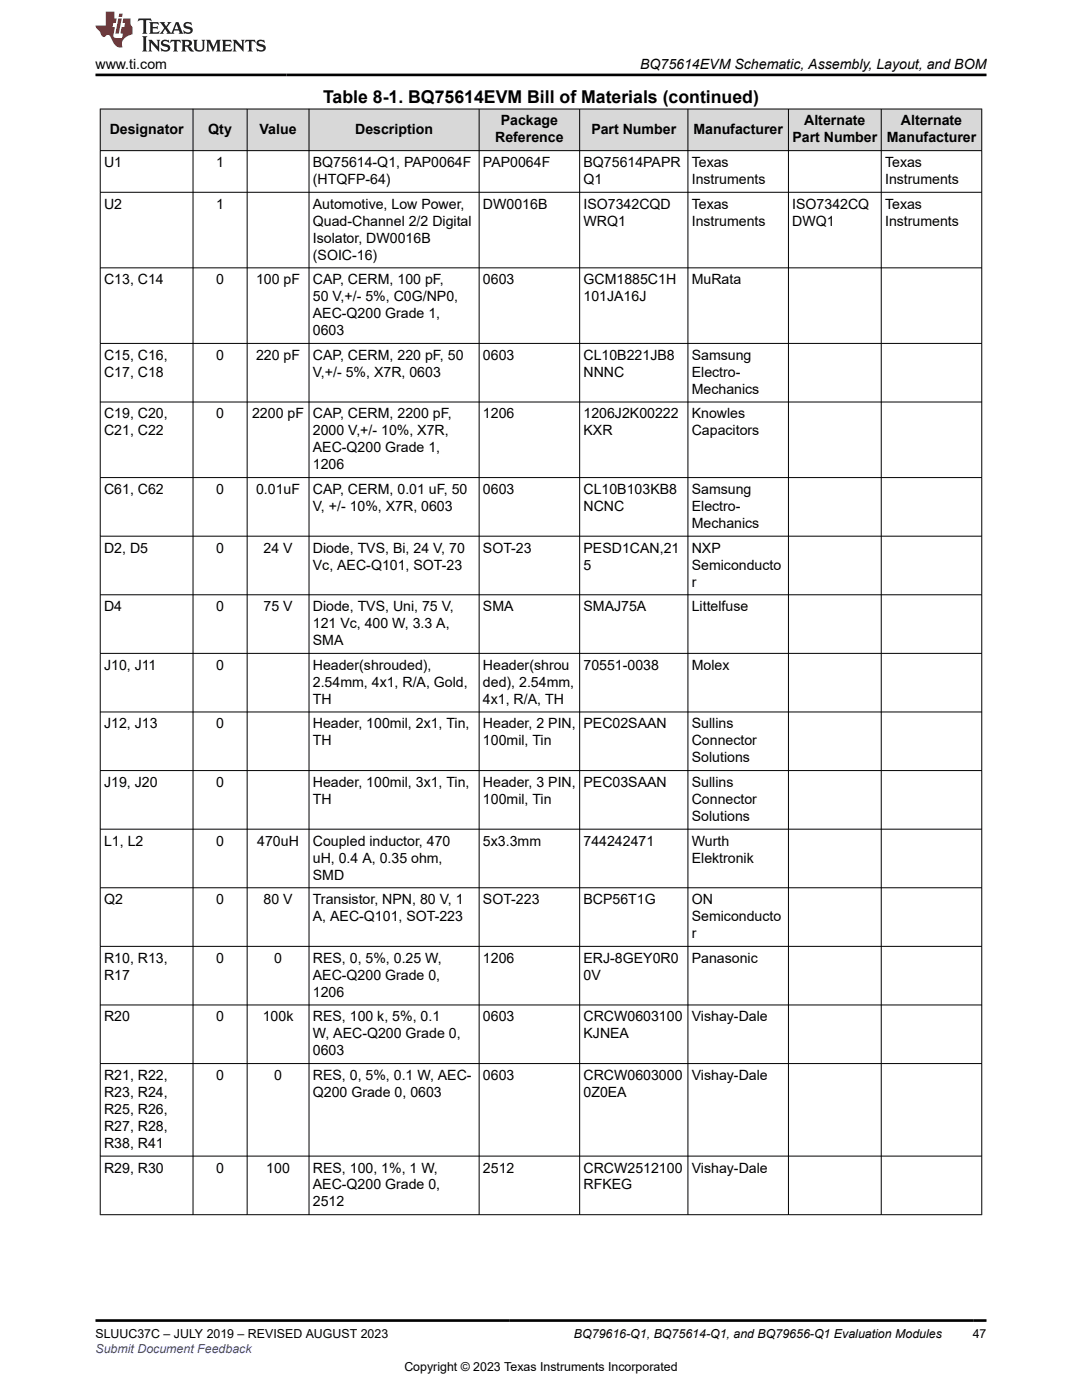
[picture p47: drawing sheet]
<svg xmlns="http://www.w3.org/2000/svg" width="216mm" height="279mm" viewBox="0 0 216 279" stroke-linecap="round" stroke-linejoin="round" font-family="sans-serif">
<defs><g id="words">
<text font-size="3.5" x="64.5" y="20.6">Table 8-1. BQ75614EVM Bill of Materials (continued)</text>
<g font-size="2.8">
<text x="19" y="13.8">www.ti.com</text>
<text x="127.7" y="13.8">BQ75614EVM Schematic, Assembly, Layout, and BOM</text>
<text x="21.9" y="26.7">Designator</text>
<text x="41.6" y="26.7">Qty</text>
<text x="51.8" y="26.7">Value</text>
<text x="70.9" y="26.7">Description</text>
<text x="98.8" y="28.4">Reference</text>
<text x="99.9" y="25">Package</text>
<text x="118" y="26.7">Part Number</text>
<text x="138.4" y="26.7">Manufacturer</text>
<text x="158.1" y="28.4">Part Number</text>
<text x="160.5" y="25">Alternate</text>
<text x="176.9" y="28.4">Manufacturer</text>
<text x="179.8" y="25">Alternate</text>
<text x="20.8" y="33.3">U1</text>
<text x="43.1" y="33.3">1</text>
<text x="62.4" y="33.3">BQ75614-Q1, PAP0064F</text>
<text x="96.4" y="33.3">PAP0064F</text>
<text x="116.4" y="33.3">BQ75614PAPR</text>
<text x="138" y="33.3">Texas</text>
<text x="176.6" y="33.3">Texas</text>
<text x="20.8" y="41.6">U2</text>
<text x="43.1" y="41.6">1</text>
<text x="62.4" y="36.7">(HTQFP-64)</text>
<text x="62.4" y="41.6">Automotive, Low Power,</text>
<text x="96.4" y="41.6">DW0016B</text>
<text x="116.4" y="36.7">Q1</text>
<text x="116.4" y="41.6">ISO7342CQD</text>
<text x="138" y="36.7">Instruments</text>
<text x="138" y="41.6">Texas</text>
<text x="158.1" y="41.6">ISO7342CQ</text>
<text x="176.6" y="36.7">Instruments</text>
<text x="176.6" y="41.6">Texas</text>
<text x="62.4" y="45">Quad-Channel 2/2 Digital</text>
<text x="116.4" y="45">WRQ1</text>
<text x="138" y="45">Instruments</text>
<text x="158.1" y="45">DWQ1</text>
<text x="176.6" y="45">Instruments</text>
<text x="62.4" y="48.4">Isolator, DW0016B</text>
<text x="62.4" y="51.8">(SOIC-16)</text>
<text x="20.8" y="56.7">C13, C14</text>
<text x="43.1" y="56.7">0</text>
<text x="51.1" y="56.7">100 pF</text>
<text x="62.4" y="56.7">CAP, CERM, 100 pF,</text>
<text x="96.4" y="56.7">0603</text>
<text x="116.4" y="56.7">GCM1885C1H</text>
<text x="138" y="56.7">MuRata</text>
<text x="62.4" y="60.1">50 V,+/- 5%, C0G/NP0,</text>
<text x="62.4" y="63.5">AEC-Q200 Grade 1,</text>
<text x="116.4" y="60.1">101JA16J</text>
<text x="20.8" y="71.8">C15, C16,</text>
<text x="43.1" y="71.8">0</text>
<text x="51.1" y="71.8">220 pF</text>
<text x="62.4" y="66.9">0603</text>
<text x="62.4" y="71.8">CAP, CERM, 220 pF, 50</text>
<text x="96.4" y="71.8">0603</text>
<text x="116.4" y="71.8">CL10B221JB8</text>
<text x="138" y="71.8">Samsung</text>
<text x="20.8" y="75.2">C17, C18</text>
<text x="62.4" y="75.2">V,+/- 5%, X7R, 0603</text>
<text x="116.4" y="75.2">NNNC</text>
<text x="138" y="75.2">Electro-</text>
<text x="20.8" y="83.5">C19, C20,</text>
<text x="43.1" y="83.5">0</text>
<text x="50.3" y="83.5">2200 pF</text>
<text x="62.4" y="83.5">CAP, CERM, 2200 pF,</text>
<text x="96.4" y="83.5">1206</text>
<text x="116.4" y="83.5">1206J2K00222</text>
<text x="138" y="78.6">Mechanics</text>
<text x="138" y="83.5">Knowles</text>
<text x="20.8" y="86.9">C21, C22</text>
<text x="62.4" y="86.9">2000 V,+/- 10%, X7R,</text>
<text x="116.4" y="86.9">KXR</text>
<text x="138" y="86.9">Capacitors</text>
<text x="62.4" y="90.3">AEC-Q200 Grade 1,</text>
<text x="62.4" y="93.7">1206</text>
<text x="20.8" y="98.6">C61, C62</text>
<text x="43.1" y="98.6">0</text>
<text x="51.1" y="98.6">0.01uF</text>
<text x="62.4" y="98.6">CAP, CERM, 0.01 uF, 50</text>
<text x="62.4" y="102">V, +/- 10%, X7R, 0603</text>
<text x="96.4" y="98.6">0603</text>
<text x="116.4" y="98.6">CL10B103KB8</text>
<text x="116.4" y="102">NCNC</text>
<text x="138" y="98.6">Samsung</text>
<text x="138" y="102">Electro-</text>
<text x="138" y="105.4">Mechanics</text>
<text x="20.8" y="110.3">D2, D5</text>
<text x="43.1" y="110.3">0</text>
<text x="52.6" y="110.3">24 V</text>
<text x="62.4" y="110.3">Diode, TVS, Bi, 24 V, 70</text>
<text x="62.4" y="113.7">Vc, AEC-Q101, SOT-23</text>
<text x="96.4" y="110.3">SOT-23</text>
<text x="116.4" y="110.3">PESD1CAN,21</text>
<text x="116.4" y="113.7">5</text>
<text x="138" y="110.3">NXP</text>
<text x="138" y="113.7">Semiconducto</text>
<text x="138" y="117.1">r</text>
<text x="20.8" y="122">D4</text>
<text x="43.1" y="122">0</text>
<text x="52.6" y="122">75 V</text>
<text x="62.4" y="122">Diode, TVS, Uni, 75 V,</text>
<text x="62.4" y="125.4">121 Vc, 400 W, 3.3 A,</text>
<text x="96.4" y="122">SMA</text>
<text x="116.4" y="122">SMAJ75A</text>
<text x="138" y="122">Littelfuse</text>
<text x="62.4" y="128.7">SMA</text>
<text x="20.8" y="133.7">J10, J11</text>
<text x="43.1" y="133.7">0</text>
<text x="62.4" y="133.7">Header(shrouded),</text>
<text x="62.4" y="137.1">2.54mm, 4x1, R/A, Gold,</text>
<text x="96.4" y="133.7">Header(shrou</text>
<text x="96.4" y="137.1">ded), 2.54mm,</text>
<text x="116.4" y="133.7">70551-0038</text>
<text x="138" y="133.7">Molex</text>
<text x="62.4" y="140.4">TH</text>
<text x="96.4" y="140.4">4x1, R/A, TH</text>
<text x="20.8" y="145.4">J12, J13</text>
<text x="43.1" y="145.4">0</text>
<text x="62.4" y="145.4">Header, 100mil, 2x1, Tin,</text>
<text x="62.4" y="148.8">TH</text>
<text x="96.4" y="145.4">Header, 2 PIN,</text>
<text x="96.4" y="148.8">100mil, Tin</text>
<text x="116.4" y="145.4">PEC02SAAN</text>
<text x="138" y="145.4">Sullins</text>
<text x="138" y="148.8">Connector</text>
<text x="138" y="152.1">Solutions</text>
<text x="20.8" y="157.1">J19, J20</text>
<text x="43.1" y="157.1">0</text>
<text x="62.4" y="157.1">Header, 100mil, 3x1, Tin,</text>
<text x="62.4" y="160.4">TH</text>
<text x="96.4" y="157.1">Header, 3 PIN,</text>
<text x="96.4" y="160.4">100mil, Tin</text>
<text x="116.4" y="157.1">PEC03SAAN</text>
<text x="138" y="157.1">Sullins</text>
<text x="138" y="160.4">Connector</text>
<text x="138" y="163.8">Solutions</text>
<text x="20.8" y="168.8">L1, L2</text>
<text x="43.1" y="168.8">0</text>
<text x="51.3" y="168.8">470uH</text>
<text x="62.4" y="168.8">Coupled inductor, 470</text>
<text x="62.4" y="172.1">uH, 0.4 A, 0.35 ohm,</text>
<text x="96.4" y="168.8">5x3.3mm</text>
<text x="116.4" y="168.8">744242471</text>
<text x="138" y="168.8">Wurth</text>
<text x="138" y="172.1">Elektronik</text>
<text x="62.4" y="175.5">SMD</text>
<text x="20.8" y="180.4">Q2</text>
<text x="43.1" y="180.4">0</text>
<text x="52.6" y="180.4">80 V</text>
<text x="62.4" y="180.4">Transistor, NPN, 80 V, 1</text>
<text x="62.4" y="183.8">A, AEC-Q101, SOT-223</text>
<text x="96.4" y="180.4">SOT-223</text>
<text x="116.4" y="180.4">BCP56T1G</text>
<text x="138" y="180.4">ON</text>
<text x="138" y="183.8">Semiconducto</text>
<text x="138" y="187.2">r</text>
<text x="20.8" y="192.1">R10, R13,</text>
<text x="20.8" y="195.5">R17</text>
<text x="43.1" y="192.1">0</text>
<text x="54.7" y="192.1">0</text>
<text x="62.4" y="192.1">RES, 0, 5%, 0.25 W,</text>
<text x="62.4" y="195.5">AEC-Q200 Grade 0,</text>
<text x="96.4" y="192.1">1206</text>
<text x="116.4" y="192.1">ERJ-8GEY0R0</text>
<text x="116.4" y="195.5">0V</text>
<text x="138" y="192.1">Panasonic</text>
<text x="20.8" y="203.8">R20</text>
<text x="43.1" y="203.8">0</text>
<text x="52.4" y="203.8">100k</text>
<text x="62.4" y="198.9">1206</text>
<text x="62.4" y="203.8">RES, 100 k, 5%, 0.1</text>
<text x="96.4" y="203.8">0603</text>
<text x="116.4" y="203.8">CRCW0603100</text>
<text x="138" y="203.8">Vishay-Dale</text>
<text x="62.4" y="207.2">W, AEC-Q200 Grade 0,</text>
<text x="116.4" y="207.2">KJNEA</text>
<text x="20.8" y="215.5">R21, R22,</text>
<text x="43.1" y="215.5">0</text>
<text x="54.7" y="215.5">0</text>
<text x="62.4" y="210.6">0603</text>
<text x="62.4" y="215.5">RES, 0, 5%, 0.1 W, AEC-</text>
<text x="96.4" y="215.5">0603</text>
<text x="116.4" y="215.5">CRCW0603000</text>
<text x="138" y="215.5">Vishay-Dale</text>
<text x="20.8" y="218.9">R23, R24,</text>
<text x="62.4" y="218.9">Q200 Grade 0, 0603</text>
<text x="116.4" y="218.9">0Z0EA</text>
<text x="20.8" y="222.3">R25, R26,</text>
<text x="20.8" y="225.7">R27, R28,</text>
<text x="20.8" y="229.1">R38, R41</text>
<text x="20.8" y="234">R29, R30</text>
<text x="43.1" y="234">0</text>
<text x="53.1" y="234">100</text>
<text x="62.4" y="234">RES, 100, 1%, 1 W,</text>
<text x="96.4" y="234">2512</text>
<text x="116.4" y="234">CRCW2512100</text>
<text x="138" y="234">Vishay-Dale</text>
<text x="62.4" y="237.4">AEC-Q200 Grade 0,</text>
<text x="116.4" y="237.4">RFKEG</text>
<text x="62.4" y="240.8">2512</text>
</g>
<g font-size="2.5">
<text x="19" y="267.1">SLUUC37C – JULY 2019 – REVISED AUGUST 2023</text>
<text x="114.5" y="267.1">BQ79616-Q1, BQ75614-Q1, and BQ79656-Q1 Evaluation Modules</text>
<text x="194.1" y="267.1">47</text>
<text x="80.7" y="273.5">Copyright © 2023 Texas Instruments Incorporated</text>
</g>
<text font-size="2.5" fill="#00f" x="19" y="270">Submit Document Feedback</text>
</g></defs>
<g fill="#d8d8d8">
<path d="M20 21.8h175.9v8.3h-175.9z" fill-rule="evenodd"/>
<path d="M20.1 21.8h18.4v8.2h-18.4z" fill-rule="evenodd"/>
<path d="M38.6 21.8h10.7v8.2h-10.7z" fill-rule="evenodd"/>
<path d="M49.4 21.8h12.2v8.2h-12.2z" fill-rule="evenodd"/>
<path d="M61.7 21.8h33.8v8.2h-33.8z" fill-rule="evenodd"/>
<path d="M95.7 21.8h19.9v8.2h-19.9z" fill-rule="evenodd"/>
<path d="M115.7 21.8h21.5v8.2h-21.5z" fill-rule="evenodd"/>
<path d="M137.3 21.8h20v8.2h-20z" fill-rule="evenodd"/>
<path d="M157.4 21.8h18.4v8.2h-18.4z" fill-rule="evenodd"/>
<path d="M175.9 21.8h19.9v8.2h-19.9z" fill-rule="evenodd"/>
</g>
<g fill="none" stroke="#000" stroke-width=".2">
<path d="M19.9 21.8h176.1M19.9 30.1h176.1M19.9 38.4h176.1M20 21.7v220.8M38.5 21.7v220.8M49.3 21.7v220.8M61.7 21.7v220.8M95.6 21.7v220.8M115.7 21.7v220.8M137.3 21.7v220.8M157.3 21.7v220.8M175.8 21.7v220.8"/>
<path d="M195.9 21.7v220.8M19.9 53.5h176.1M19.9 68.5h176.1M19.9 80.2h176.1M19.9 95.3h176.1M19.9 107h176.1M19.9 118.7h176.1M19.9 130.4h176.1M19.9 142.1h176.1M19.9 153.8h176.1M19.9 165.5h176.1M19.9 177.2h176.1"/>
<path d="M19.9 188.9h176.1M19.9 200.6h176.1M19.9 212.3h176.1M19.9 230.7h176.1M19.9 242.4h176.1"/>
</g>
<path d="M27.7 3.7l-.2 .6 .5-.3h.6v.2v2.2l-.2 .3h1l-.2-.3v-2.2v-.2h.5l.5 .3-.1-.6zM29.8 4.4l.2 .4v1.6l-.2 .3h1.9l.1-.6a1.08 1.08 0 0 1-1.3 .2v-.6h.6l.4 .1v-.6l-.4 .2h-.6v-.6l.2-.1a1 1 0 0 1 1 .3l-.1-.6zM31.8 4.4l1 1.2-1 1.1h.9l-.2-.2 .4-.7 .5 .7-.2 .2h1.6l-.2-.2 .1-.4h1l.1 .4-.1 .2h.9l-.2-.3-.8-2h-.5l-1 2.2-.8-1.1 .9-1.1h-.8l.2 .2-.5 .7-.3-.7 .1-.2zM35.2 4.8l.4 1h-.8zM36.8 4.6a.65 .65 0 0 0-.2 .7 .65 .65 0 0 0 .6 .4l.7 .2 .1 .2a.79 .79 0 0 1-.7 .4 .79 .79 0 0 1-.7-.5l.1 .7 .2-.1a.93 .93 0 0 0 1.1 .1 .93 .93 0 0 0 .4-.9 1.46 1.46 0 0 0-1.2-.6l-.1-.4a1.09 1.09 0 0 1 1.2 .2l-.2-.6-.1 .1-.6-.1zM28.4 7.2l.2 .4v2.3l-.2 .4h1l-.2-.4v-2.3l.2-.4zM29.6 7.9l.2 .4v1.6l-.2 .4h.8l-.3-.4v-1.4l1.7 1.8v-2l.2-.4h-.8l.2 .3 .1 1.1-1.2-1.4zM32.3 8.1a.65 .65 0 0 0-.2 .7 .65 .65 0 0 0 .7 .4l.6 .2 .1 .3a.79 .79 0 0 1-.7 .3 .79 .79 0 0 1-.7-.5l.1 .8 .2-.1a.93 .93 0 0 0 1.1 0 .93 .93 0 0 0 .4-.9 1.46 1.46 0 0 0-1.2-.6l-.1-.4a1.09 1.09 0 0 1 1.2 .2l-.2-.6-.1 .1-.6-.1zM34.1 7.9l-.1 .7a.63 .63 0 0 1 .7-.4l.1 1.7-.3 .4h1l-.2-.4v-1.7a.66 .66 0 0 1 .8 .4l-.1-.7zM36.2 7.9l.2 .4v1.6l-.2 .4h.9l-.2-.2v-.8l.5 .1 .1 .1a.79 .79 0 0 0 1.2 .7l-1-1a.61 .61 0 0 0 .6-.6 .61 .61 0 0 0-.5-.6zM36.9 8.3l.2-.1a.47 .47 0 0 1 .5 .1 .47 .47 0 0 1 .1 .5l-.2 .2h-.6zM38.5 7.9l.2 .3a2.27 2.27 0 0 0 .4 1.9 1.04 1.04 0 0 0 1.7-.6v-1.3l.2-.3h-.8l.2 .4v1.2a.6 .6 0 0 1-.6 .5 .6 .6 0 0 1-.6-.5v-1.2l.3-.4zM41.1 7.9l.2 .4v1.6l-.2 .4h.7l-.2-.4v-1.5l.9 1.9 .8-1.9v1.5l-.2 .4h1l-.3-.4v-1.6l.3-.4h-.8l-.7 1.6-.7-1.6zM44.3 7.9l.2 .4v1.6l-.2 .4h1.9l.1-.6a1.09 1.09 0 0 1-1.3 .1v-.6h.6l.4 .2v-.7l-.4 .2h-.6v-.5l.2-.2a1.01 1.01 0 0 1 1 .3l-.1-.6zM46.4 7.9l.3 .4v1.6l-.3 .4h.8l-.2-.4v-1.4l1.6 1.8v-2l.2-.4h-.7l.2 .3v1.1l-1.2-1.4zM49 7.9l-.1 .7a.63 .63 0 0 1 .8-.4v1.7l-.3 .4h1l-.2-.4v-1.7a.66 .66 0 0 1 .8 .4l-.1-.7zM51.4 8.1a.65 .65 0 0 0-.2 .7 .65 .65 0 0 0 .6 .4l.6 .2 .2 .3a.79 .79 0 0 1-.8 .3 .79 .79 0 0 1-.6-.5l.1 .8 .2-.1a.93 .93 0 0 0 1 0 .93 .93 0 0 0 .5-.9 1.46 1.46 0 0 0-1.3-.6l-.1-.4a1.09 1.09 0 0 1 1.3 .2l-.2-.6-.2 .1-.5-.1z" fill="#231f20"/>
<path d="M21.1 2.3v2.8h-2.1l.1 .4 .9 .9a.95 .95 0 0 0 .9 .9 .59 .59 0 0 1 .6-.3 .59 .59 0 0 1 .5 .3l.4 .8a1.59 1.59 0 0 0 2.1 1.3 1.61 1.61 0 0 1 1-2.2l1-.4-.1-1.4a1.59 1.59 0 0 1-.4-1.7h-1.4l-.2 .9h.5l-.1 .8h-.5l-.2 1v.3h.4l-.2 .9h-.6a.73 .73 0 0 1-1.1-.6l.3-1.6h-.5l.2-.8h.5l.2-.9h-.5v-1.4zM23.6 3.7l-.6 3h.7l.6-3zM23.8 2.7l-.1 .7h.7l.1-.7z" fill="#ed1c24"/>
<path d="M19 15h177.8M19 263.5h177.8" fill="none" stroke="#000" stroke-width=".53"/>
<use href="#words"/>
</svg>
